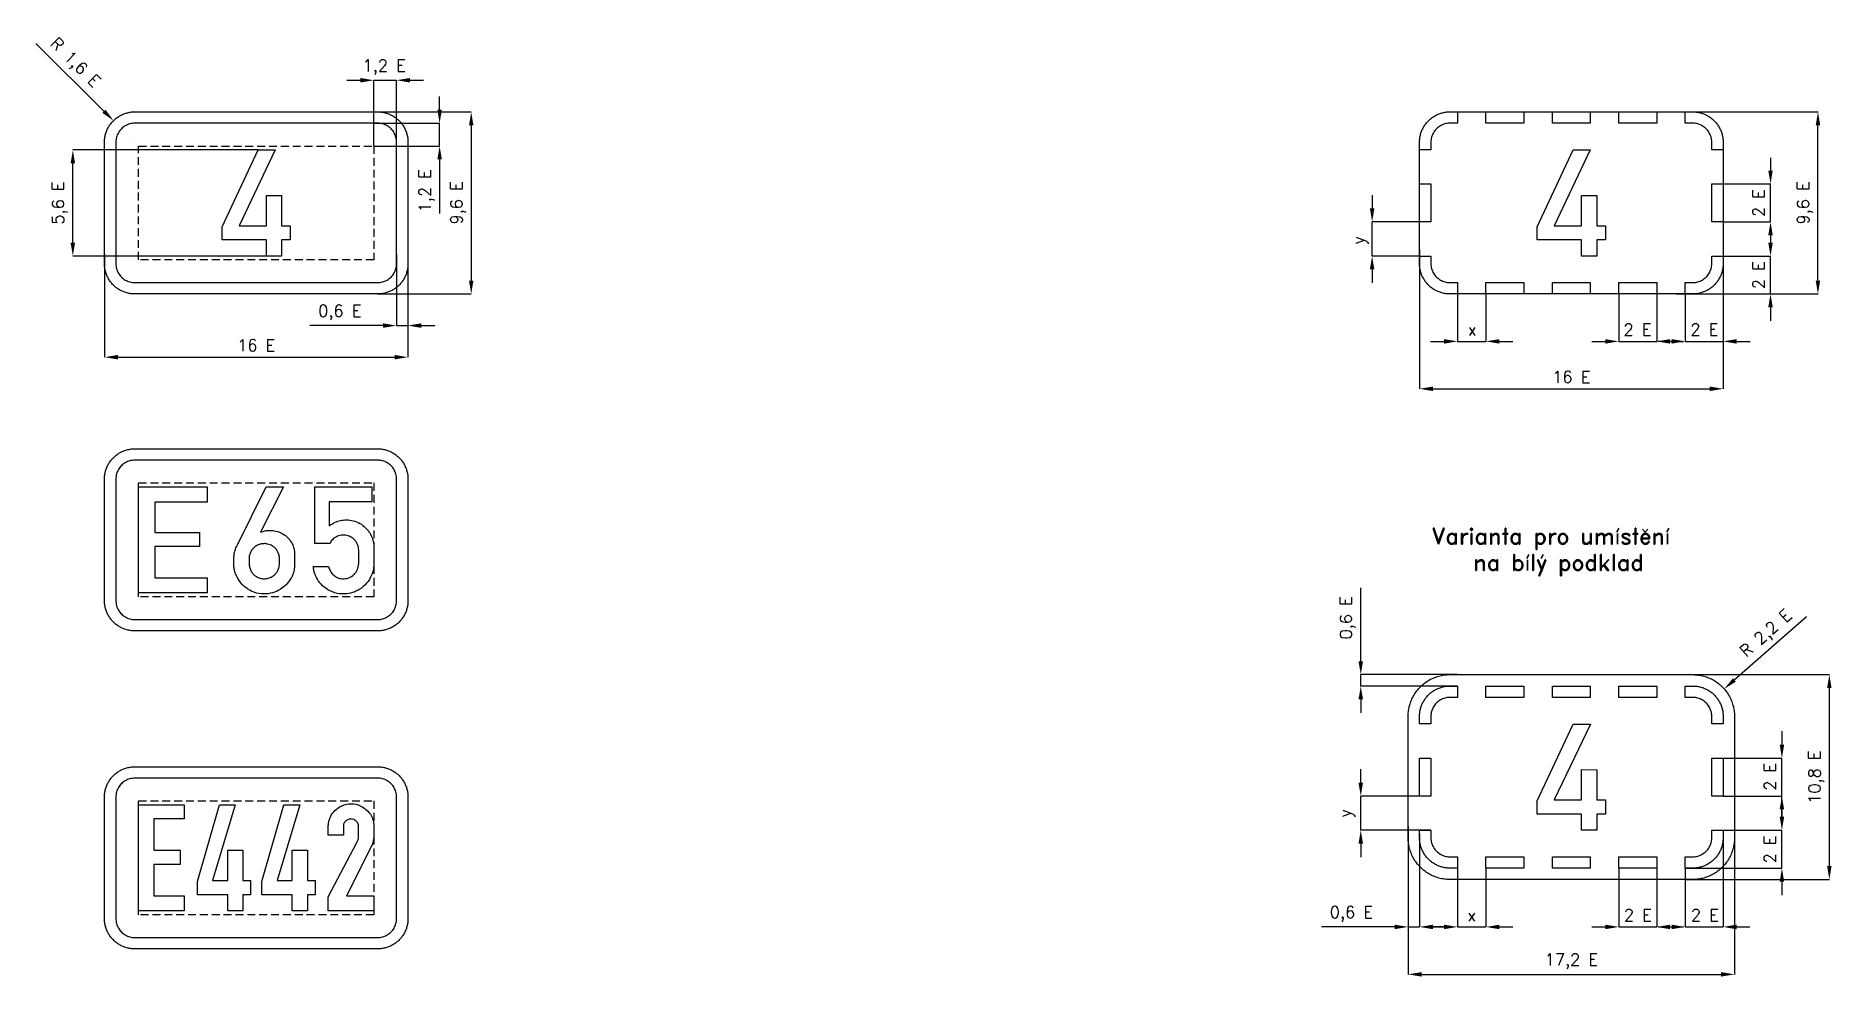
# Model space of a CAD drawing. Header units: millimetres. Extents: x -327 to 5360, y 978 to 3961.
import ezdxf

# ---------------------------------------------------------------- set-up
doc = ezdxf.new("R2010")
doc.units = ezdxf.units.MM
doc.header["$LTSCALE"] = 5
doc.linetypes.add('ČÁRKOVANÁX2', pattern=[1.5, 1, -0.5])
for name, color, linetype in [('Kóty', 2, 'Continuous'), ('Rozpiska', 7, 'Continuous'), ('Značka', 7, 'Continuous')]:
    doc.layers.add(name, color=color, linetype=linetype)
doc.styles.get("Standard").update_dxf_attribs({"font": 'romand.shx', "height": 37.5})
doc.dimstyles.get("Standard").update_dxf_attribs({"dimtxt": 37.5, "dimasz": 42.5, "dimexe": 0.18, "dimexo": 0.0625, "dimgap": 18.75, "dimtad": 1, "dimdec": 0, "dimzin": 0, "dimdsep": 46, "dimtxsty": 'Standard', "dimcen": 0.09, "dimadec": 0, "dimazin": 0, "dimtfac": 1, "dimtdec": 0, "dimtofl": 0, "dimtmove": 0, "dimatfit": 3, "dimfxl": 1, "dimtolj": 1, "dimtzin": 0, "dimarcsym": 0})

msp = doc.modelspace()

# ---------------------------------------------------------------- texts
at = {"layer": 'Kóty', "char_height": 37.5, "attachment_point": 5}
for s, insert in [('\\A1;1,2 E', (774.7, 3862)), ('\\A1;x', (4215.5, 3032.4)), ('\\A1;2 E', (4738.3, 3032.4)), ('\\A1;2 E', (4949.9, 3032.4)), ('\\A1;2 E', (4739.6, 1180.3)), ('\\A1;2 E', (4951.6, 1180.3))]:
    msp.add_mtext(s, dxfattribs=dict(at, insert=insert))
at = {"layer": 'Kóty', "char_height": 37.5, "attachment_point": 5, "rotation": 90}
for s, insert in [('\\A1;1,2 E', (908.9, 3471.6)), ('\\A1;2 E', (5121.7, 3432.5)), ('\\A1;y', (3861.7, 3315.1)), ('\\A1;2 E', (5121.7, 3204.1)), ('\\A1;2 E', (5157.7, 1617.9)), ('\\A1;2 E', (5157.7, 1387.9))]:
    msp.add_mtext(s, dxfattribs=dict(at, insert=insert))
at = {"layer": 'Rozpiska', "color": 7, "insert": (3696.4, 2403.7), "char_height": 50, "attachment_point": 1}
msp.add_mtext_dynamic_manual_height_columns('\\pi391.67868;Varianta pro umístění\\P\\pi522.63106;na bílý podklad', width=1669.072, gutter_width=100, heights=[0], dxfattribs=at)

# ---------------------------------------------------------------- blocks, each defined once
blk = doc.blocks.new('*D1')
at = {"layer": 'Defpoints', "color": 0, "transparency": 16777216}
for p in [(813.9, 3270.4), (849.9, 3270.4), (813.9, 3044.9)]:
    blk.add_point(p, dxfattribs=at)
at = {"layer": 'Kóty', "color": 0, "lineweight": -2, "transparency": 16777216}
for p, q in [((813.9, 3270.4), (813.9, 3044.7)), ((849.9, 3270.4), (849.9, 3044.7)), ((771.4, 3044.9), (539.7, 3044.9)), ((892.4, 3044.9), (934.9, 3044.9))]:
    blk.add_line(p, q, dxfattribs=at)
at = {"layer": 'Kóty', "color": 0, "transparency": 16777216}
for points in [[(771.4, 3052), (771.4, 3037.8), (813.9, 3044.9)], [(892.4, 3052), (892.4, 3037.8), (849.9, 3044.9)]]:
    blk.add_solid(points, dxfattribs=at)
at = {"layer": 'Kóty', "color": 0, "transparency": 16777216, "insert": (634.3, 3086), "char_height": 37.5, "attachment_point": 5}
blk.add_mtext('\\A1;0,6 E', dxfattribs=at)
blk = doc.blocks.new('*D2')
at = {"layer": 'Defpoints', "color": 0, "transparency": 16777216}
for p in [(742, 3720.9), (753.9, 3144.9), (1049.9, 3144.9)]:
    blk.add_point(p, dxfattribs=at)
at = {"layer": 'Kóty', "color": 0, "lineweight": -2, "transparency": 16777216}
for p, q in [((742.1, 3720.9), (1050.1, 3720.9)), ((1049.9, 3678.4), (1049.9, 3187.4)), ((754, 3144.9), (1050.1, 3144.9))]:
    blk.add_line(p, q, dxfattribs=at)
at = {"layer": 'Kóty', "color": 0, "transparency": 16777216}
for points in [[(1042.9, 3678.4), (1057, 3678.4), (1049.9, 3720.9)], [(1042.9, 3187.4), (1057, 3187.4), (1049.9, 3144.9)]]:
    blk.add_solid(points, dxfattribs=at)
at = {"layer": 'Kóty', "color": 0, "transparency": 16777216, "insert": (1008.9, 3432.9), "char_height": 37.5, "attachment_point": 5, "rotation": 90}
blk.add_mtext('\\A1;9,6 E', dxfattribs=at)
blk = doc.blocks.new('*D3')
at = {"layer": 'Defpoints', "color": 0, "transparency": 16777216}
for p in [(-110.1, 3270.4), (849.9, 3270.4), (849.9, 2944.9)]:
    blk.add_point(p, dxfattribs=at)
at = {"layer": 'Kóty', "color": 0, "lineweight": -2, "transparency": 16777216}
for p, q in [((-110.1, 3270.4), (-110.1, 2944.7)), ((849.9, 3270.3), (849.9, 2944.7)), ((-67.6, 2944.9), (807.4, 2944.9))]:
    blk.add_line(p, q, dxfattribs=at)
at = {"layer": 'Kóty', "color": 0, "transparency": 16777216}
for points in [[(-67.6, 2952), (-67.6, 2937.8), (-110.1, 2944.9)], [(807.4, 2952), (807.4, 2937.8), (849.9, 2944.9)]]:
    blk.add_solid(points, dxfattribs=at)
at = {"layer": 'Kóty', "color": 0, "transparency": 16777216, "insert": (369.9, 2982.4), "char_height": 37.5, "attachment_point": 5}
blk.add_mtext('\\A1;16 E', dxfattribs=at)
blk = doc.blocks.new('*D4')
at = {"layer": 'Defpoints', "color": 0, "transparency": 16777216}
for p in [(-210.1, 3600.4), (376, 3600.4), (402.5, 3264.9)]:
    blk.add_point(p, dxfattribs=at)
at = {"layer": 'Kóty', "color": 0, "lineweight": -2, "transparency": 16777216}
for p, q in [((375.9, 3600.4), (-210.2, 3600.4)), ((-210.1, 3307.4), (-210.1, 3557.9)), ((402.4, 3264.9), (-210.2, 3264.9))]:
    blk.add_line(p, q, dxfattribs=at)
at = {"layer": 'Kóty', "color": 0, "transparency": 16777216}
for points in [[(-217.1, 3557.9), (-203, 3557.9), (-210.1, 3600.4)], [(-217.1, 3307.4), (-203, 3307.4), (-210.1, 3264.9)]]:
    blk.add_solid(points, dxfattribs=at)
at = {"layer": 'Kóty', "color": 0, "transparency": 16777216, "insert": (-251.1, 3432.7), "char_height": 37.5, "attachment_point": 5, "rotation": 90}
blk.add_mtext('\\A1;5,6 E', dxfattribs=at)
blk = doc.blocks.new('*D5')
at = {"layer": 'Defpoints', "color": 0, "transparency": 16777216}
for p in [(-81.6, 3693.1), (-17.1, 3628.9)]:
    blk.add_point(p, dxfattribs=at)
at = {"layer": 'Kóty', "color": 0, "lineweight": -2, "transparency": 16777216}
for p, q in [((-326.7, 3936.9), (-111.8, 3723.1)), ((-17.2, 3628.9), (-17.1, 3628.9)), ((-17.1, 3628.8), (-17.1, 3629))]:
    blk.add_line(p, q, dxfattribs=at)
at = {"layer": 'Kóty', "color": 0, "transparency": 16777216}
blk.add_solid([(-106.8, 3728.1), (-116.8, 3718), (-81.6, 3693.1)], dxfattribs=at)
at = {"layer": 'Kóty', "color": 0, "transparency": 16777216, "insert": (-205.3, 3874.1), "char_height": 37.5, "attachment_point": 5, "rotation": 315.1372}
blk.add_mtext('\\A1;R 1,6 E', dxfattribs=at)
blk = doc.blocks.new('*D7')
at = {"layer": 'Defpoints', "color": 0, "transparency": 16777216}
for p in [(4013.2, 1462.1), (5045.2, 1462.1), (5045.2, 992.8)]:
    blk.add_point(p, dxfattribs=at)
at = {"layer": 'Kóty', "color": 0, "lineweight": -2, "transparency": 16777216}
for p, q in [((4013.2, 1462), (4013.2, 992.6)), ((5045.2, 1462), (5045.2, 992.6)), ((4055.7, 992.8), (5002.7, 992.8))]:
    blk.add_line(p, q, dxfattribs=at)
at = {"layer": 'Kóty', "color": 0, "transparency": 16777216}
for points in [[(4055.7, 999.9), (4055.7, 985.7), (4013.2, 992.8)], [(5002.7, 999.9), (5002.7, 985.7), (5045.2, 992.8)]]:
    blk.add_solid(points, dxfattribs=at)
at = {"layer": 'Kóty', "color": 0, "transparency": 16777216, "insert": (4529.2, 1033.9), "char_height": 37.5, "attachment_point": 5}
blk.add_mtext('\\A1;17,2 E', dxfattribs=at)
blk = doc.blocks.new('*D8')
at = {"layer": 'Defpoints', "color": 0, "transparency": 16777216}
for p in [(4889.2, 1940.8), (5345.2, 1940.8), (4889.2, 1292.8)]:
    blk.add_point(p, dxfattribs=at)
at = {"layer": 'Kóty', "color": 0, "lineweight": -2, "transparency": 16777216}
for p, q in [((4889.3, 1940.8), (5345.4, 1940.8)), ((5345.2, 1335.3), (5345.2, 1898.3)), ((4889.3, 1292.8), (5345.4, 1292.8))]:
    blk.add_line(p, q, dxfattribs=at)
at = {"layer": 'Kóty', "color": 0, "transparency": 16777216}
for points in [[(5338.1, 1898.3), (5352.3, 1898.3), (5345.2, 1940.8)], [(5338.1, 1335.3), (5352.3, 1335.3), (5345.2, 1292.8)]]:
    blk.add_solid(points, dxfattribs=at)
at = {"layer": 'Kóty', "color": 0, "transparency": 16777216, "insert": (5304.1, 1616.8), "char_height": 37.5, "attachment_point": 5, "rotation": 90}
blk.add_mtext('\\A1;10,8 E', dxfattribs=at)
blk = doc.blocks.new('*D9')
at = {"layer": 'Defpoints', "color": 0, "transparency": 16777216}
for p in [(4169.2, 1328.8), (4259.2, 1328.8), (4259.2, 1142.8)]:
    blk.add_point(p, dxfattribs=at)
at = {"layer": 'Kóty', "color": 0, "lineweight": -2, "transparency": 16777216}
for p, q in [((4169.2, 1328.8), (4169.2, 1142.6)), ((4259.2, 1328.8), (4259.2, 1142.6)), ((4126.7, 1142.8), (4084.2, 1142.8)), ((4301.7, 1142.8), (4344.2, 1142.8))]:
    blk.add_line(p, q, dxfattribs=at)
at = {"layer": 'Kóty', "color": 0, "transparency": 16777216}
for points in [[(4126.7, 1149.9), (4126.7, 1135.7), (4169.2, 1142.8)], [(4301.7, 1149.9), (4301.7, 1135.7), (4259.2, 1142.8)]]:
    blk.add_solid(points, dxfattribs=at)
at = {"layer": 'Kóty', "color": 0, "transparency": 16777216, "insert": (4214.2, 1180.3), "char_height": 37.5, "attachment_point": 5}
blk.add_mtext('\\A1;x', dxfattribs=at)
blk = doc.blocks.new('*D10')
at = {"layer": 'Defpoints', "color": 0, "transparency": 16777216}
for p in [(4013.2, 1436.8), (4049.2, 1436.8), (4013.2, 1142.8)]:
    blk.add_point(p, dxfattribs=at)
at = {"layer": 'Kóty', "color": 0, "lineweight": -2, "transparency": 16777216}
for p, q in [((4013.2, 1436.8), (4013.2, 1142.6)), ((4049.2, 1436.8), (4049.2, 1142.6)), ((3970.7, 1142.8), (3738.9, 1142.8)), ((4091.7, 1142.8), (4134.2, 1142.8))]:
    blk.add_line(p, q, dxfattribs=at)
at = {"layer": 'Kóty', "color": 0, "transparency": 16777216}
for points in [[(3970.7, 1149.9), (3970.7, 1135.7), (4013.2, 1142.8)], [(4091.7, 1149.9), (4091.7, 1135.7), (4049.2, 1142.8)]]:
    blk.add_solid(points, dxfattribs=at)
at = {"layer": 'Kóty', "color": 0, "transparency": 16777216, "insert": (3833.6, 1183.9), "char_height": 37.5, "attachment_point": 5}
blk.add_mtext('\\A1;0,6 E', dxfattribs=at)
blk = doc.blocks.new('*D11')
at = {"layer": 'Defpoints', "color": 0, "transparency": 16777216}
for p in [(3863.2, 1940.8), (4169.2, 1940.8), (4169.2, 1904.8)]:
    blk.add_point(p, dxfattribs=at)
at = {"layer": 'Kóty', "color": 0, "lineweight": -2, "transparency": 16777216}
for p, q in [((3863.2, 1983.3), (3863.2, 2215.1)), ((4169.1, 1940.8), (3863, 1940.8)), ((4169.1, 1904.8), (3863, 1904.8)), ((3863.2, 1862.3), (3863.2, 1819.8))]:
    blk.add_line(p, q, dxfattribs=at)
at = {"layer": 'Kóty', "color": 0, "transparency": 16777216}
for points in [[(3856.1, 1983.3), (3870.3, 1983.3), (3863.2, 1940.8)], [(3856.1, 1862.3), (3870.3, 1862.3), (3863.2, 1904.8)]]:
    blk.add_solid(points, dxfattribs=at)
at = {"layer": 'Kóty', "color": 0, "transparency": 16777216, "insert": (3822.1, 2120.5), "char_height": 37.5, "attachment_point": 5, "rotation": 90}
blk.add_mtext('\\A1;0,6 E', dxfattribs=at)
blk = doc.blocks.new('*D12')
at = {"layer": 'Defpoints', "color": 0, "transparency": 16777216}
for p in [(3863.2, 1556.8), (4085.2, 1556.8), (4085.2, 1448.8)]:
    blk.add_point(p, dxfattribs=at)
at = {"layer": 'Kóty', "color": 0, "lineweight": -2, "transparency": 16777216}
for p, q in [((3863.2, 1599.3), (3863.2, 1641.8)), ((4085.1, 1556.8), (3863, 1556.8)), ((4085.1, 1448.8), (3863, 1448.8)), ((3863.2, 1406.3), (3863.2, 1363.8))]:
    blk.add_line(p, q, dxfattribs=at)
at = {"layer": 'Kóty', "color": 0, "transparency": 16777216}
for points in [[(3856.1, 1599.3), (3870.3, 1599.3), (3863.2, 1556.8)], [(3856.1, 1406.3), (3870.3, 1406.3), (3863.2, 1448.8)]]:
    blk.add_solid(points, dxfattribs=at)
at = {"layer": 'Kóty', "color": 0, "transparency": 16777216, "insert": (3819.5, 1502.8), "char_height": 37.5, "attachment_point": 5, "rotation": 90}
blk.add_mtext('\\A1;y', dxfattribs=at)
blk = doc.blocks.new('*D13')
at = {"layer": 'Defpoints', "color": 0, "transparency": 16777216}
for p in [(5012.7, 1895.6), (4918.7, 1813.1)]:
    blk.add_point(p, dxfattribs=at)
at = {"layer": 'Kóty', "color": 0, "lineweight": -2, "transparency": 16777216}
for p, q in [((5272.5, 2123.8), (5044.6, 1923.7)), ((4918.6, 1813.1), (4918.8, 1813.1)), ((4918.7, 1813), (4918.7, 1813.1))]:
    blk.add_line(p, q, dxfattribs=at)
at = {"layer": 'Kóty', "color": 0, "transparency": 16777216}
blk.add_solid([(5040, 1929), (5049.3, 1918.4), (5012.7, 1895.6)], dxfattribs=at)
at = {"layer": 'Kóty', "color": 0, "transparency": 16777216, "insert": (5147.4, 2068.6), "char_height": 37.5, "attachment_point": 5, "rotation": 41.2914}
blk.add_mtext('\\A1;R 2,2 E', dxfattribs=at)
blk = doc.blocks.new('*D14')
at = {"layer": 'Defpoints', "color": 0, "transparency": 16777216}
for p in [(4049.2, 3285.2), (5009.2, 3285.2), (5009.2, 2844.9)]:
    blk.add_point(p, dxfattribs=at)
at = {"layer": 'Kóty', "color": 0, "lineweight": -2, "transparency": 16777216}
for p, q in [((4049.2, 3285.1), (4049.2, 2844.7)), ((5009.2, 3285.1), (5009.2, 2844.7)), ((4091.7, 2844.9), (4966.7, 2844.9))]:
    blk.add_line(p, q, dxfattribs=at)
at = {"layer": 'Kóty', "color": 0, "transparency": 16777216}
for points in [[(4091.7, 2852), (4091.7, 2837.8), (4049.2, 2844.9)], [(4966.7, 2852), (4966.7, 2837.8), (5009.2, 2844.9)]]:
    blk.add_solid(points, dxfattribs=at)
at = {"layer": 'Kóty', "color": 0, "transparency": 16777216, "insert": (4529.2, 2882.4), "char_height": 37.5, "attachment_point": 5}
blk.add_mtext('\\A1;16 E', dxfattribs=at)
blk = doc.blocks.new('*D15')
at = {"layer": 'Defpoints', "color": 0, "transparency": 16777216}
for p in [(4859.3, 3720.9), (5309.2, 3720.9), (4859.3, 3144.9)]:
    blk.add_point(p, dxfattribs=at)
at = {"layer": 'Kóty', "color": 0, "lineweight": -2, "transparency": 16777216}
for p, q in [((4859.4, 3720.9), (5309.4, 3720.9)), ((5309.2, 3187.4), (5309.2, 3678.4)), ((4859.4, 3144.9), (5309.4, 3144.9))]:
    blk.add_line(p, q, dxfattribs=at)
at = {"layer": 'Kóty', "color": 0, "transparency": 16777216}
for points in [[(5302.1, 3678.4), (5316.3, 3678.4), (5309.2, 3720.9)], [(5302.1, 3187.4), (5316.3, 3187.4), (5309.2, 3144.9)]]:
    blk.add_solid(points, dxfattribs=at)
at = {"layer": 'Kóty', "color": 0, "transparency": 16777216, "insert": (5268.1, 3432.9), "char_height": 37.5, "attachment_point": 5, "rotation": 90}
blk.add_mtext('\\A1;9,6 E', dxfattribs=at)

# ---------------------------------------------------------------- dimensions: what is measured, and where the dimension line sits
at = {"layer": 'Kóty'}
for center, mpoint, text, picture, middle in [((-17.1, 3628.9), (-81.6, 3693.1), 'R 1,6 E', '*D5', (-205.3, 3874.1)), ((4918.7, 1813.1), (5012.7, 1895.6), 'R 2,2 E', '*D13', (5147.4, 2068.6))]:
    dim = msp.add_radius_dim(center=center, mpoint=mpoint, text=text, dimstyle='Standard', dxfattribs=at)
    dim.commit()
    dim.dimension.update_dxf_attribs({"geometry": picture, "text_midpoint": middle})
for base, p1, p2, text, picture, middle in [((1049.9, 3144.9), (742, 3720.9), (753.9, 3144.9), '9,6 E', '*D2', (1008.9, 3432.9)), ((5309.2, 3720.9), (4859.3, 3144.9), (4859.3, 3720.9), '9,6 E', '*D15', (5268.1, 3432.9)), ((-210.1, 3600.4), (402.5, 3264.9), (376, 3600.4), '5,6 E', '*D4', (-251.1, 3432.7)), ((3863.2, 1940.8), (4169.2, 1904.8), (4169.2, 1940.8), '0,6 E', '*D11', (3822.1, 2120.5)), ((5345.2, 1940.8), (4889.2, 1292.8), (4889.2, 1940.8), '10,8 E', '*D8', (5304.1, 1616.8)), ((3863.2, 1556.8), (4085.2, 1448.8), (4085.2, 1556.8), 'y', '*D12', (3819.5, 1502.8))]:
    dim = msp.add_linear_dim(base=base, p1=p1, p2=p2, angle=90, text=text, dimstyle='Standard', dxfattribs=at)
    dim.commit()
    dim.dimension.update_dxf_attribs({"geometry": picture, "text_midpoint": middle})
for base, p1, p2, text, picture, middle in [((849.9, 2944.9), (-110.1, 3270.4), (849.9, 3270.4), '16 E', '*D3', (369.9, 2982.4)), ((813.9, 3044.9), (849.9, 3270.4), (813.9, 3270.4), '0,6 E', '*D1', (634.3, 3086)), ((5009.2, 2844.9), (4049.2, 3285.2), (5009.2, 3285.2), '16 E', '*D14', (4529.2, 2882.4)), ((4013.2, 1142.8), (4049.2, 1436.8), (4013.2, 1436.8), '0,6 E', '*D10', (3833.6, 1183.9)), ((5045.2, 992.8), (4013.2, 1462.1), (5045.2, 1462.1), '17,2 E', '*D7', (4529.2, 1033.9)), ((4259.2, 1142.8), (4169.2, 1328.8), (4259.2, 1328.8), 'x', '*D9', (4214.2, 1180.3))]:
    dim = msp.add_linear_dim(base=base, p1=p1, p2=p2, text=text, dimstyle='Standard', dxfattribs=at)
    dim.commit()
    dim.dimension.update_dxf_attribs({"geometry": picture, "text_midpoint": middle})

# ---------------------------------------------------------------- linework, layer by layer
at = {"layer": 'Kóty'}
for p, q in [((657, 3820.9), (699.5, 3820.9)), ((742, 3612.9), (742, 3821.1)), ((813.9, 3612.9), (813.9, 3821.1)), ((856.4, 3820.9), (898.9, 3820.9)), ((949.9, 3727.4), (949.9, 3769.9)), ((742, 3684.9), (950.1, 3684.9)), ((742, 3612.9), (950.1, 3612.9)), ((949.9, 3570.4), (949.9, 3399.3)), ((5159.2, 3575.9), (5159.2, 3533.4)), ((5009.3, 3492.9), (5159.4, 3492.9)), ((3899.2, 3457.9), (3899.2, 3415.4)), ((4049.1, 3372.9), (3899, 3372.9)), ((5009.3, 3372.9), (5159.4, 3372.9)), ((5159.2, 3349.8), (5159.2, 3307.3)), ((5159.2, 3330.4), (5159.2, 3287.9)), ((4049.1, 3264.9), (3899, 3264.9)), ((5009.3, 3264.8), (5009.3, 2994.7)), ((5009.4, 3264.8), (5159.4, 3264.8)), ((3899.2, 3222.4), (3899.2, 3179.9)), ((4169.2, 3144.8), (4169.2, 2994.7)), ((4259.2, 3144.8), (4259.2, 2994.7)), ((4679.2, 3144.8), (4679.2, 2994.7)), ((4799.2, 3144.8), (4799.2, 2994.7)), ((4889.2, 3144.8), (4889.2, 2994.7)), ((4889.3, 3144.8), (5159.4, 3144.8)), ((5159.2, 3102.3), (5159.2, 3059.8)), ((4084.2, 2994.9), (4126.7, 2994.9)), ((4301.7, 2994.9), (4344.2, 2994.9)), ((4594.2, 2994.9), (4636.7, 2994.9)), ((4846.7, 2994.9), (4804.2, 2994.9)), ((4841.7, 2994.9), (4884.2, 2994.9)), ((5051.8, 2994.9), (5094.3, 2994.9)), ((5195.2, 1761.8), (5195.2, 1719.3)), ((5009.3, 1676.8), (5195.4, 1676.8)), ((5195.2, 1491.3), (5195.2, 1676.8)), ((5009.3, 1556.8), (5195.4, 1556.8)), ((5195.2, 1514.3), (5195.2, 1471.8)), ((5009.2, 1448.8), (5009.2, 1142.6)), ((5009.3, 1448.8), (5195.4, 1448.8)), ((4679.2, 1328.8), (4679.2, 1142.6)), ((4799.2, 1328.8), (4799.2, 1142.6)), ((4889.2, 1328.8), (4889.2, 1142.6)), ((4889.3, 1328.8), (5195.4, 1328.8)), ((5195.2, 1286.3), (5195.2, 1243.8)), ((4594.2, 1142.8), (4636.7, 1142.8)), ((4804.2, 1142.8), (4846.7, 1142.8)), ((4841.7, 1142.8), (4884.2, 1142.8)), ((5051.7, 1142.8), (5094.2, 1142.8))]:
    msp.add_line(p, q, dxfattribs=at)
for points in [[(742, 3820.9), (813.9, 3820.9)], [(949.9, 3612.9), (949.9, 3684.9)], [(5159.2, 3372.9), (5159.2, 3492.9)], [(3899.2, 3264.9), (3899.2, 3372.9)], [(5159.2, 3144.8), (5159.2, 3264.8)], [(813.9, 3044.9), (849.9, 3044.9)], [(4169.2, 2994.9), (4259.2, 2994.9)], [(4679.2, 2994.9), (4799.2, 2994.9)], [(4889.2, 2994.9), (5009.3, 2994.9)], [(3863.2, 1904.8), (3863.2, 1940.8)], [(3863.2, 1448.8), (3863.2, 1556.8)], [(5195.2, 1328.8), (5195.2, 1448.8)], [(4013.2, 1142.8), (4049.2, 1142.8)], [(4169.2, 1142.8), (4259.2, 1142.8)], [(4679.2, 1142.8), (4799.2, 1142.8)], [(4889.2, 1142.8), (5009.2, 1142.8)]]:
    msp.add_lwpolyline(points, dxfattribs=at)
for points in [[(699.5, 3828), (699.5, 3813.8), (742, 3820.9)], [(856.4, 3828), (856.4, 3813.8), (813.9, 3820.9)], [(942.9, 3727.4), (957, 3727.4), (949.9, 3684.9)], [(942.9, 3570.4), (957, 3570.4), (949.9, 3612.9)], [(5152.1, 3535.4), (5166.3, 3535.4), (5159.2, 3492.9)], [(3892.1, 3415.4), (3906.3, 3415.4), (3899.2, 3372.9)], [(5152.1, 3330.4), (5166.3, 3330.4), (5159.2, 3372.9)], [(5152.1, 3307.3), (5166.3, 3307.3), (5159.2, 3264.8)], [(3892.1, 3222.4), (3906.3, 3222.4), (3899.2, 3264.9)], [(5152.1, 3102.3), (5166.3, 3102.3), (5159.2, 3144.8)], [(4126.7, 3002), (4126.7, 2987.8), (4169.2, 2994.9)], [(4301.7, 3002), (4301.7, 2987.8), (4259.2, 2994.9)], [(4636.7, 3002), (4636.7, 2987.8), (4679.2, 2994.9)], [(4841.7, 3002), (4841.7, 2987.8), (4799.2, 2994.9)], [(4846.7, 3002), (4846.7, 2987.8), (4889.2, 2994.9)], [(5051.8, 3002), (5051.8, 2987.8), (5009.3, 2994.9)], [(5188.1, 1719.3), (5202.3, 1719.3), (5195.2, 1676.8)], [(5188.1, 1514.3), (5202.3, 1514.3), (5195.2, 1556.8)], [(5188.1, 1491.3), (5202.3, 1491.3), (5195.2, 1448.8)], [(5188.1, 1286.3), (5202.3, 1286.3), (5195.2, 1328.8)], [(4636.7, 1149.9), (4636.7, 1135.7), (4679.2, 1142.8)], [(4841.7, 1149.9), (4841.7, 1135.7), (4799.2, 1142.8)], [(4846.7, 1149.9), (4846.7, 1135.7), (4889.2, 1142.8)], [(5051.7, 1149.9), (5051.7, 1135.7), (5009.2, 1142.8)]]:
    msp.add_solid(points, dxfattribs=at)
at = {"layer": 'Značka', "color": 5}
for points in [[(-14.1, 3144.9), (-14.4, 3144.9), (-14.8, 3144.9, -0.032173), (-27.2, 3145.8, -0.035446), (-39.4, 3148.3, -0.036269), (-51.2, 3152.3, -0.034431), (-62.3, 3157.9, -0.033728), (-72.6, 3164.8, -0.034092), (-81.9, 3173, -0.034209), (-90.2, 3182.3, -0.034228), (-97.1, 3192.7, -0.034041), (-102.6, 3203.8, -0.033417), (-106.7, 3215.6, -0.034125), (-109.2, 3227.7, -0.036744), (-110.1, 3240.1), (-110.1, 3240.5), (-110.1, 3240.9), (-110.1, 3624.9), (-110.1, 3625.3), (-110.1, 3625.6, -0.032179), (-109.2, 3638, -0.035444), (-106.7, 3650.2, -0.036267), (-102.7, 3662, -0.034422), (-97.1, 3673.1, -0.03372), (-90.2, 3683.4, -0.034079), (-81.9, 3692.8, -0.034215), (-72.6, 3701, -0.034236), (-62.3, 3707.9, -0.034046), (-51.2, 3713.5, -0.033402), (-39.4, 3717.5, -0.034121), (-27.2, 3720.1, -0.036743), (-14.8, 3720.9), (-14.4, 3720.9), (-14.1, 3720.9), (753.9, 3720.9), (754.3, 3720.9), (754.7, 3720.9, -0.032174), (767.1, 3720, -0.035446), (779.3, 3717.5, -0.03627), (791.1, 3713.5, -0.034433), (802.2, 3707.9, -0.033732), (812.5, 3701, -0.034093), (821.8, 3692.8, -0.034211), (830.1, 3683.5, -0.03423), (837, 3673.1, -0.034042), (842.5, 3662, -0.03342), (846.5, 3650.2, -0.034129), (849.1, 3638, -0.036747), (849.9, 3625.6), (849.9, 3625.3), (849.9, 3624.9), (849.9, 3240.9), (849.9, 3240.5), (849.9, 3240.1, -0.032182), (849.1, 3227.7, -0.035442), (846.5, 3215.6, -0.036269), (842.6, 3203.8, -0.034419), (837, 3192.7, -0.033722), (830.1, 3182.3, -0.034076), (821.8, 3173, -0.034211), (812.5, 3164.8, -0.034237), (802.2, 3157.9, -0.034047), (791, 3152.3, -0.033401), (779.3, 3148.3, -0.034122), (767.1, 3145.7, -0.036743), (754.7, 3144.9), (754.3, 3144.9), (753.9, 3144.9), (-14.1, 3144.9)], [(-14.1, 3144.9), (-14.4, 3144.9), (-14.8, 3144.9, -0.032173), (-27.2, 3145.8, -0.035446), (-39.4, 3148.3, -0.036269), (-51.2, 3152.3, -0.034431), (-62.3, 3157.9, -0.033728), (-72.6, 3164.8, -0.034092), (-81.9, 3173, -0.034209), (-90.2, 3182.3, -0.034228), (-97.1, 3192.7, -0.034041), (-102.6, 3203.8, -0.033417), (-106.7, 3215.6, -0.034125), (-109.2, 3227.7, -0.036744), (-110.1, 3240.1), (-110.1, 3240.5), (-110.1, 3240.9), (-110.1, 3624.9), (-110.1, 3625.3), (-110.1, 3625.6, -0.032179), (-109.2, 3638, -0.035444), (-106.7, 3650.2, -0.036267), (-102.7, 3662, -0.034422), (-97.1, 3673.1, -0.03372), (-90.2, 3683.4, -0.034079), (-81.9, 3692.8, -0.034215), (-72.6, 3701, -0.034236), (-62.3, 3707.9, -0.034046), (-51.2, 3713.5, -0.033402), (-39.4, 3717.5, -0.034121), (-27.2, 3720.1, -0.036743), (-14.8, 3720.9), (-14.4, 3720.9), (-14.1, 3720.9), (753.9, 3720.9), (754.3, 3720.9), (754.7, 3720.9, -0.032174), (767.1, 3720, -0.035446), (779.3, 3717.5, -0.03627), (791.1, 3713.5, -0.034433), (802.2, 3707.9, -0.033732), (812.5, 3701, -0.034093), (821.8, 3692.8, -0.034211), (830.1, 3683.5, -0.03423), (837, 3673.1, -0.034042), (842.5, 3662, -0.03342), (846.5, 3650.2, -0.034129), (849.1, 3638, -0.036747), (849.9, 3625.6), (849.9, 3625.3), (849.9, 3624.9), (849.9, 3240.9), (849.9, 3240.5), (849.9, 3240.1, -0.032182), (849.1, 3227.7, -0.035442), (846.5, 3215.6, -0.036269), (842.6, 3203.8, -0.034419), (837, 3192.7, -0.033722), (830.1, 3182.3, -0.034076), (821.8, 3173, -0.034211), (812.5, 3164.8, -0.034237), (802.2, 3157.9, -0.034047), (791, 3152.3, -0.033401), (779.3, 3148.3, -0.034122), (767.1, 3145.7, -0.036743), (754.7, 3144.9), (754.3, 3144.9), (753.9, 3144.9), (-14.1, 3144.9)], [(4145.2, 3144.9), (4144.8, 3144.9), (4144.5, 3144.9, -0.03218), (4132.1, 3145.8, -0.035443), (4119.9, 3148.3, -0.036267), (4108.1, 3152.3, -0.03442), (4097, 3157.9, -0.033722), (4086.6, 3164.8, -0.034084), (4077.3, 3173, -0.034209), (4069.1, 3182.3, -0.03423), (4062.2, 3192.7, -0.034044), (4056.6, 3203.8, -0.033412), (4052.6, 3215.6, -0.034127), (4050, 3227.7, -0.036745), (4049.2, 3240.1), (4049.2, 3240.5), (4049.2, 3240.9), (4049.2, 3624.9), (4049.2, 3625.3), (4049.2, 3625.6, -0.03218), (4050.1, 3638, -0.035444), (4052.6, 3650.2, -0.036266), (4056.6, 3662, -0.034423), (4062.2, 3673.1, -0.033726), (4069.1, 3683.5, -0.034085), (4077.3, 3692.8, -0.034211), (4086.6, 3701, -0.034232), (4097, 3707.9, -0.034046), (4108.1, 3713.5, -0.033415), (4119.9, 3717.5, -0.034131), (4132.1, 3720.1, -0.036748), (4144.5, 3720.9), (4144.8, 3720.9), (4145.2, 3720.9), (4913.2, 3720.9), (4913.6, 3720.9), (4914, 3720.9, -0.032183), (4926.4, 3720, -0.035441), (4938.5, 3717.5, -0.03627), (4950.3, 3713.5, -0.03442), (4961.4, 3707.9, -0.033728), (4971.8, 3701, -0.034082), (4981.1, 3692.8, -0.034208), (4989.3, 3683.5, -0.034233), (4996.2, 3673.1, -0.034047), (5001.8, 3662, -0.033414), (5005.8, 3650.2, -0.034131), (5008.4, 3638, -0.036748), (5009.2, 3625.6), (5009.2, 3625.3), (5009.2, 3624.9), (5009.2, 3240.9), (5009.2, 3240.5), (5009.2, 3240.1, -0.032183), (5008.3, 3227.7, -0.035441), (5005.8, 3215.6, -0.036269), (5001.8, 3203.8, -0.034418), (4996.2, 3192.7, -0.033724), (4989.3, 3182.3, -0.034081), (4981.1, 3173, -0.034206), (4971.8, 3164.8, -0.03423), (4961.4, 3157.9, -0.034045), (4950.3, 3152.3, -0.033412), (4938.5, 3148.3, -0.034128), (4926.4, 3145.7, -0.036745), (4914, 3144.9), (4913.6, 3144.9), (4913.2, 3144.9), (4145.2, 3144.9)], [(4049.2, 3600.9), (4049.2, 3624.9), (4049.2, 3625.3), (4049.2, 3625.6, -0.03218), (4050.1, 3638, -0.035444), (4052.6, 3650.2, -0.036266), (4056.6, 3662, -0.034423), (4062.2, 3673.1, -0.033726), (4069.1, 3683.5, -0.034085), (4077.3, 3692.8, -0.034211), (4086.6, 3701, -0.034232), (4097, 3707.9, -0.034046), (4108.1, 3713.5, -0.033415), (4119.9, 3717.5, -0.034131), (4132.1, 3720.1, -0.036748), (4144.5, 3720.9), (4144.8, 3720.9), (4145.2, 3720.9), (4169.2, 3720.9), (4169.2, 3684.9), (4145.2, 3684.9), (4145, 3684.9), (4144.7, 3684.9, 0.032179), (4137, 3684.3, 0.03545), (4129.4, 3682.8, 0.036267), (4122, 3680.3, 0.034416), (4115.1, 3676.8, 0.033724), (4108.6, 3672.5, 0.034085), (4102.8, 3667.3, 0.034207), (4097.6, 3661.5, 0.034232), (4093.3, 3655, 0.034047), (4089.8, 3648.1, 0.033413), (4087.3, 3640.7, 0.034127), (4085.7, 3633.1, 0.036744), (4085.2, 3625.4), (4085.2, 3625.1), (4085.2, 3624.9), (4085.2, 3600.9), (4049.2, 3600.9)], [(4973.2, 3600.9), (4973.2, 3624.9), (4973.2, 3625.1), (4973.2, 3625.4, 0.032179), (4972.7, 3633.1, 0.03545), (4971.1, 3640.7, 0.036265), (4968.6, 3648.1, 0.034416), (4965.1, 3655, 0.033726), (4960.8, 3661.5, 0.034082), (4955.6, 3667.3, 0.034203), (4949.8, 3672.5, 0.034226), (4943.3, 3676.8, 0.034049), (4936.4, 3680.2, 0.033417), (4929, 3682.8, 0.034126), (4921.4, 3684.4, 0.036741), (4913.7, 3684.9), (4913.4, 3684.9), (4913.2, 3684.9), (4889.2, 3684.9), (4889.2, 3720.9), (4913.2, 3720.9), (4913.6, 3720.9), (4914, 3720.9, -0.032183), (4926.4, 3720, -0.035441), (4938.5, 3717.5, -0.03627), (4950.3, 3713.5, -0.03442), (4961.4, 3707.9, -0.033728), (4971.8, 3701, -0.034082), (4981.1, 3692.8, -0.034208), (4989.3, 3683.5, -0.034233), (4996.2, 3673.1, -0.034047), (5001.8, 3662, -0.033414), (5005.8, 3650.2, -0.034131), (5008.4, 3638, -0.036748), (5009.2, 3625.6), (5009.2, 3625.3), (5009.2, 3624.9), (5009.2, 3600.9), (4973.2, 3600.9)], [(-14.1, 3180.9), (753.9, 3180.9), (754.2, 3180.9), (754.4, 3180.9, 0.032179), (762.2, 3181.4, 0.035456), (769.8, 3183, 0.036267), (777.1, 3185.5, 0.034428), (784.1, 3189, 0.033733), (790.5, 3193.3, 0.034076), (796.4, 3198.5, 0.034198), (801.5, 3204.3, 0.034208), (805.8, 3210.7, 0.034041), (809.3, 3217.7, 0.033415), (811.8, 3225.1, 0.034126), (813.4, 3232.7, 0.03674), (813.9, 3240.4), (813.9, 3240.6), (813.9, 3240.9), (813.9, 3624.9), (813.9, 3625.1), (813.9, 3625.4, 0.03218), (813.4, 3633.1, 0.035452), (811.8, 3640.7, 0.036272), (809.3, 3648.1, 0.03441), (805.8, 3655, 0.033714), (801.5, 3661.5, 0.034082), (796.4, 3667.3, 0.034209), (790.5, 3672.5, 0.034232), (784.1, 3676.8, 0.034027), (777.1, 3680.2, 0.033418), (769.8, 3682.8, 0.034111), (762.2, 3684.4, 0.036749), (754.4, 3684.9), (754.2, 3684.9), (753.9, 3684.9), (-14.1, 3684.9), (-14.3, 3684.9), (-14.5, 3684.9, 0.032179), (-22.3, 3684.3, 0.035457), (-29.9, 3682.8, 0.036267), (-37.3, 3680.3, 0.034424), (-44.2, 3676.8, 0.033731), (-50.7, 3672.5, 0.034079), (-56.5, 3667.3, 0.034202), (-61.6, 3661.5, 0.034214), (-65.9, 3655, 0.034038), (-69.4, 3648.1, 0.033412), (-71.9, 3640.7, 0.034124), (-73.5, 3633.1, 0.036744), (-74.1, 3625.4), (-74.1, 3625.1), (-74.1, 3624.9), (-74.1, 3240.9), (-74.1, 3240.6), (-74.1, 3240.4, 0.03218), (-73.5, 3232.7, 0.035446), (-71.9, 3225.1, 0.036272), (-69.4, 3217.7, 0.034415), (-65.9, 3210.7, 0.03371), (-61.6, 3204.3, 0.034082), (-56.5, 3198.5, 0.03421), (-50.7, 3193.3, 0.034229), (-44.2, 3189, 0.034026), (-37.2, 3185.5, 0.033416), (-29.9, 3183, 0.034113), (-22.3, 3181.4, 0.036749), (-14.5, 3180.9), (-14.3, 3180.9), (-14.1, 3180.9)], [(4049.2, 3264.9), (4085.2, 3264.9), (4085.2, 3240.9), (4085.2, 3240.7), (4085.2, 3240.4, 0.03218), (4085.8, 3232.7, 0.035444), (4087.3, 3225.1, 0.036267), (4089.8, 3217.7, 0.034421), (4093.3, 3210.8, 0.033721), (4097.6, 3204.3, 0.034085), (4102.8, 3198.5, 0.034208), (4108.6, 3193.3, 0.034229), (4115.1, 3189, 0.034044), (4122, 3185.5, 0.033413), (4129.4, 3183, 0.034127), (4137, 3181.4, 0.036744), (4144.7, 3180.9), (4145, 3180.9), (4145.2, 3180.9), (4169.2, 3180.9), (4169.2, 3144.9), (4145.2, 3144.9), (4144.8, 3144.9), (4144.5, 3144.9, -0.03218), (4132.1, 3145.8, -0.035443), (4119.9, 3148.3, -0.036267), (4108.1, 3152.3, -0.03442), (4097, 3157.9, -0.033722), (4086.6, 3164.8, -0.034084), (4077.3, 3173, -0.034209), (4069.1, 3182.3, -0.03423), (4062.2, 3192.7, -0.034044), (4056.6, 3203.8, -0.033412), (4052.6, 3215.6, -0.034127), (4050, 3227.7, -0.036745), (4049.2, 3240.1), (4049.2, 3240.5), (4049.2, 3240.9), (4049.2, 3264.9)], [(4973.2, 3264.9), (5009.2, 3264.9), (5009.2, 3240.9), (5009.2, 3240.5), (5009.2, 3240.1, -0.032183), (5008.3, 3227.7, -0.035441), (5005.8, 3215.6, -0.036269), (5001.8, 3203.8, -0.034418), (4996.2, 3192.7, -0.033724), (4989.3, 3182.3, -0.034081), (4981.1, 3173, -0.034206), (4971.8, 3164.8, -0.03423), (4961.4, 3157.9, -0.034045), (4950.3, 3152.3, -0.033412), (4938.5, 3148.3, -0.034128), (4926.4, 3145.7, -0.036745), (4914, 3144.9), (4913.6, 3144.9), (4913.2, 3144.9), (4889.2, 3144.9), (4889.2, 3180.9), (4913.2, 3180.9), (4913.4, 3180.9), (4913.7, 3180.9, 0.03218), (4921.4, 3181.4, 0.035443), (4929, 3183, 0.036267), (4936.4, 3185.5, 0.034426), (4943.3, 3189, 0.033723), (4949.8, 3193.3, 0.034082), (4955.6, 3198.5, 0.034204), (4960.8, 3204.3, 0.034223), (4965.1, 3210.8, 0.034047), (4968.6, 3217.7, 0.033416), (4971.1, 3225.1, 0.034129), (4972.7, 3232.7, 0.036741), (4973.2, 3240.4), (4973.2, 3240.7), (4973.2, 3240.9), (4973.2, 3264.9)], [(4145.2, 1292.8), (4144.7, 1292.8), (4144.2, 1292.8, -0.032181), (4127.1, 1294, -0.035444), (4110.4, 1297.5, -0.036266), (4094.2, 1303, -0.034424), (4078.9, 1310.7, -0.033723), (4064.7, 1320.2, -0.034085), (4051.9, 1331.5, -0.034209), (4040.5, 1344.3, -0.03423), (4031.1, 1358.5, -0.034044), (4023.4, 1373.8, -0.033412), (4017.9, 1390, -0.034127), (4014.3, 1406.7, -0.036745), (4013.2, 1423.8), (4013.2, 1424.3), (4013.2, 1424.8), (4013.2, 1808.8), (4013.2, 1809.3), (4013.2, 1809.9, -0.03218), (4014.4, 1826.9, -0.035443), (4017.9, 1843.7, -0.036265), (4023.4, 1859.9, -0.034416), (4031.1, 1875.1, -0.033721), (4040.6, 1889.4, -0.034087), (4051.9, 1902.2, -0.034211), (4064.7, 1913.5, -0.034233), (4078.9, 1923, -0.034035), (4094.2, 1930.6, -0.033415), (4110.4, 1936.1, -0.034125), (4127.1, 1939.7, -0.036733), (4144.2, 1940.8), (4144.7, 1940.8), (4145.2, 1940.8), (4913.2, 1940.8), (4913.7, 1940.8), (4914.2, 1940.8, -0.032177), (4931.3, 1939.6, -0.035454), (4948, 1936.1, -0.036277), (4964.2, 1930.7, -0.034415), (4979.5, 1923, -0.033717), (4993.7, 1913.5, -0.034085), (5006.5, 1902.2, -0.034207), (5017.9, 1889.4, -0.034227), (5027.3, 1875.1, -0.034046), (5035, 1859.8, -0.033415), (5040.5, 1843.7, -0.034126), (5044.1, 1826.9, -0.036748), (5045.2, 1809.9), (5045.2, 1809.3), (5045.2, 1808.8), (5045.2, 1424.8), (5045.2, 1424.3), (5045.2, 1423.8, -0.032181), (5044, 1406.7, -0.035443), (5040.5, 1390, -0.036267), (5035.1, 1373.8, -0.034425), (5027.3, 1358.5, -0.033721), (5017.9, 1344.3, -0.034087), (5006.5, 1331.5, -0.034209), (4993.7, 1320.2, -0.034231), (4979.5, 1310.7, -0.034047), (4964.2, 1303, -0.033415), (4948, 1297.5, -0.034125), (4931.3, 1294, -0.036748), (4914.2, 1292.8), (4913.7, 1292.8), (4913.2, 1292.8), (4145.2, 1292.8)], [(4049.2, 1784.8), (4049.2, 1808.8), (4049.2, 1809.2), (4049.2, 1809.6, -0.032179), (4050.1, 1822, -0.035444), (4052.6, 1834.2, -0.036267), (4056.6, 1845.9, -0.034422), (4062.2, 1857, -0.03372), (4069.1, 1867.4, -0.034079), (4077.3, 1876.7, -0.034215), (4086.6, 1884.9, -0.034236), (4097, 1891.8, -0.034046), (4108.1, 1897.4, -0.033402), (4119.9, 1901.4, -0.034121), (4132.1, 1904, -0.036743), (4144.5, 1904.8), (4144.8, 1904.8), (4145.2, 1904.8), (4169.2, 1904.8), (4169.2, 1868.8), (4145.2, 1868.8), (4145, 1868.8), (4144.7, 1868.8, 0.032179), (4137, 1868.3, 0.035457), (4129.4, 1866.7, 0.036267), (4122, 1864.2, 0.034424), (4115.1, 1860.7, 0.033731), (4108.6, 1856.4, 0.034079), (4102.8, 1851.3, 0.034202), (4097.6, 1845.4, 0.034214), (4093.3, 1839, 0.034038), (4089.8, 1832, 0.033411), (4087.3, 1824.7, 0.034125), (4085.7, 1817, 0.036744), (4085.2, 1809.3), (4085.2, 1809.1), (4085.2, 1808.8), (4085.2, 1784.8), (4049.2, 1784.8)], [(4973.2, 1784.8), (4973.2, 1808.8), (4973.2, 1809.1), (4973.2, 1809.3, 0.03218), (4972.7, 1817, 0.035452), (4971.1, 1824.7, 0.036272), (4968.6, 1832, 0.03441), (4965.1, 1839, 0.033714), (4960.8, 1845.4, 0.034082), (4955.6, 1851.3, 0.034209), (4949.8, 1856.4, 0.034232), (4943.3, 1860.7, 0.034027), (4936.4, 1864.2, 0.033418), (4929, 1866.7, 0.034111), (4921.4, 1868.3, 0.036749), (4913.7, 1868.8), (4913.4, 1868.8), (4913.2, 1868.8), (4889.2, 1868.8), (4889.2, 1904.8), (4913.2, 1904.8), (4913.6, 1904.8), (4914, 1904.8, -0.032174), (4926.4, 1904, -0.035446), (4938.5, 1901.4, -0.03627), (4950.3, 1897.4, -0.034433), (4961.4, 1891.8, -0.033732), (4971.8, 1884.9, -0.034093), (4981.1, 1876.7, -0.034211), (4989.3, 1867.4, -0.03423), (4996.2, 1857, -0.034042), (5001.8, 1845.9, -0.03342), (5005.8, 1834.2, -0.034129), (5008.4, 1822, -0.036747), (5009.2, 1809.6), (5009.2, 1809.2), (5009.2, 1808.8), (5009.2, 1784.8), (4973.2, 1784.8)], [(4049.2, 1448.8), (4085.2, 1448.8), (4085.2, 1424.8), (4085.2, 1424.6), (4085.2, 1424.4, 0.03218), (4085.8, 1416.6, 0.035442), (4087.3, 1409, 0.036267), (4089.8, 1401.6, 0.034426), (4093.3, 1394.7, 0.033723), (4097.6, 1388.2, 0.034082), (4102.8, 1382.4, 0.034204), (4108.6, 1377.2, 0.034223), (4115.1, 1372.9, 0.034048), (4122, 1369.5, 0.033416), (4129.4, 1366.9, 0.034129), (4137, 1365.3, 0.036741), (4144.7, 1364.8), (4145, 1364.8), (4145.2, 1364.8), (4169.2, 1364.8), (4169.2, 1328.8), (4145.2, 1328.8), (4144.8, 1328.8), (4144.5, 1328.8, -0.032183), (4132.1, 1329.7, -0.035441), (4119.9, 1332.2, -0.036269), (4108.1, 1336.2, -0.034418), (4097, 1341.8, -0.033724), (4086.6, 1348.7, -0.034081), (4077.3, 1356.9, -0.034206), (4069.1, 1366.3, -0.03423), (4062.2, 1376.6, -0.034045), (4056.6, 1387.7, -0.033412), (4052.6, 1399.5, -0.034128), (4050, 1411.7, -0.036745), (4049.2, 1424.1), (4049.2, 1424.4), (4049.2, 1424.8), (4049.2, 1448.8)], [(4973.2, 1448.8), (5009.2, 1448.8), (5009.2, 1424.8), (5009.2, 1424.4), (5009.2, 1424.1, -0.032183), (5008.3, 1411.7, -0.035441), (5005.8, 1399.5, -0.03627), (5001.8, 1387.7, -0.03442), (4996.2, 1376.6, -0.033728), (4989.3, 1366.3, -0.034082), (4981.1, 1356.9, -0.034208), (4971.8, 1348.7, -0.034233), (4961.4, 1341.8, -0.034047), (4950.3, 1336.2, -0.033415), (4938.5, 1332.2, -0.034132), (4926.4, 1329.7, -0.036748), (4914, 1328.8), (4913.6, 1328.8), (4913.2, 1328.8), (4889.2, 1328.8), (4889.2, 1364.8), (4913.2, 1364.8), (4913.4, 1364.8), (4913.7, 1364.8, 0.032179), (4921.4, 1365.4, 0.035449), (4929, 1366.9, 0.036267), (4936.4, 1369.4, 0.034421), (4943.3, 1372.9, 0.033726), (4949.8, 1377.3, 0.034082), (4955.6, 1382.4, 0.034203), (4960.8, 1388.2, 0.034226), (4965.1, 1394.7, 0.034049), (4968.6, 1401.6, 0.033417), (4971.1, 1409, 0.034126), (4972.7, 1416.6, 0.036741), (4973.2, 1424.4), (4973.2, 1424.6), (4973.2, 1424.8), (4973.2, 1448.8)]]:
    msp.add_lwpolyline(points, format="xyb", dxfattribs=at)
for points in [[(4379.2, 3684.9), (4259.2, 3684.9), (4259.2, 3720.9), (4379.2, 3720.9), (4379.2, 3684.9)], [(4589.2, 3684.9), (4469.2, 3684.9), (4469.2, 3720.9), (4589.2, 3720.9), (4589.2, 3684.9)], [(4799.2, 3684.9), (4679.2, 3684.9), (4679.2, 3720.9), (4799.2, 3720.9), (4799.2, 3684.9)], [(402.5, 3264.9), (402.5, 3315.6), (262.1, 3315.6), (262.1, 3357.5), (376, 3600.4), (430, 3600.4), (316, 3360.7), (402.5, 3360.7), (402.5, 3456.5), (450.4, 3456.3), (450.4, 3360.7), (477.7, 3360.7), (477.7, 3315.6), (450.4, 3315.6), (450.4, 3264.9), (402.5, 3264.9)], [(4561.8, 3264.9), (4561.8, 3315.6), (4421.3, 3315.6), (4421.3, 3357.5), (4535.3, 3600.4), (4589.2, 3600.4), (4475.3, 3360.7), (4561.8, 3360.7), (4561.8, 3456.5), (4609.7, 3456.3), (4609.7, 3360.7), (4637, 3360.7), (4637, 3315.6), (4609.7, 3315.6), (4609.7, 3264.9), (4561.8, 3264.9)], [(4049.2, 3492.9), (4085.2, 3492.9), (4085.2, 3372.9), (4049.2, 3372.9), (4049.2, 3492.9)], [(4973.2, 3492.9), (5009.2, 3492.9), (5009.2, 3372.9), (4973.2, 3372.9), (4973.2, 3492.9)], [(4379.2, 3180.9), (4379.2, 3144.9), (4259.2, 3144.9), (4259.2, 3180.9), (4379.2, 3180.9)], [(4589.2, 3180.9), (4589.2, 3144.9), (4469.2, 3144.9), (4469.2, 3180.9), (4589.2, 3180.9)], [(4799.2, 3180.9), (4799.2, 3144.9), (4679.2, 3144.9), (4679.2, 3180.9), (4799.2, 3180.9)], [(4379.2, 1868.8), (4259.2, 1868.8), (4259.2, 1904.8), (4379.2, 1904.8), (4379.2, 1868.8)], [(4589.2, 1868.8), (4469.2, 1868.8), (4469.2, 1904.8), (4589.2, 1904.8), (4589.2, 1868.8)], [(4799.2, 1868.8), (4679.2, 1868.8), (4679.2, 1904.8), (4799.2, 1904.8), (4799.2, 1868.8)], [(4561.8, 1448.8), (4561.8, 1499.5), (4421.4, 1499.5), (4421.4, 1541.4), (4535.3, 1784.4), (4589.3, 1784.4), (4475.3, 1544.7), (4561.8, 1544.7), (4561.8, 1640.4), (4609.7, 1640.2), (4609.7, 1544.7), (4637, 1544.7), (4637, 1499.5), (4609.7, 1499.5), (4609.7, 1448.8), (4561.8, 1448.8)], [(4049.2, 1676.8), (4085.2, 1676.8), (4085.2, 1556.8), (4049.2, 1556.8), (4049.2, 1676.8)], [(4973.2, 1676.8), (5009.2, 1676.8), (5009.2, 1556.8), (4973.2, 1556.8), (4973.2, 1676.8)], [(4379.2, 1364.8), (4379.2, 1328.8), (4259.2, 1328.8), (4259.2, 1364.8), (4379.2, 1364.8)], [(4589.2, 1364.8), (4589.2, 1328.8), (4469.2, 1328.8), (4469.2, 1364.8), (4589.2, 1364.8)], [(4799.2, 1364.8), (4799.2, 1328.8), (4679.2, 1328.8), (4679.2, 1364.8), (4799.2, 1364.8)]]:
    msp.add_lwpolyline(points, dxfattribs=at)
at = {"layer": 'Značka', "color": 6, "linetype": 'ČÁRKOVANÁX2', "ltscale": 5}
for points in [[(-2.1, 3252.9), (-2.1, 3612.9), (741.9, 3612.9), (741.9, 3252.9), (-2.1, 3252.9)], [(-2.1, 2187.1), (-2.1, 2547.1), (741.9, 2547.1), (741.9, 2187.1), (-2.1, 2187.1)], [(-2.1, 1181.4), (-2.1, 1541.4), (741.9, 1541.4), (741.9, 1181.4), (-2.1, 1181.4)]]:
    msp.add_lwpolyline(points, dxfattribs=at)
at = {"layer": 'Značka', "color": 3}
for points in [[(-14.1, 2079.1), (-14.4, 2079.1), (-14.8, 2079.1, -0.032183), (-27.2, 2080, -0.035441), (-39.4, 2082.5, -0.036269), (-51.2, 2086.5, -0.034418), (-62.3, 2092.1, -0.033724), (-72.6, 2099, -0.034081), (-81.9, 2107.2, -0.034206), (-90.2, 2116.6, -0.03423), (-97.1, 2126.9, -0.034045), (-102.6, 2138, -0.033412), (-106.7, 2149.8, -0.034128), (-109.2, 2162, -0.036745), (-110.1, 2174.4), (-110.1, 2174.8), (-110.1, 2175.1), (-110.1, 2559.1), (-110.1, 2559.5), (-110.1, 2559.9, -0.032179), (-109.2, 2572.3, -0.035444), (-106.7, 2584.5, -0.036267), (-102.7, 2596.2, -0.034422), (-97.1, 2607.4, -0.03372), (-90.2, 2617.7, -0.034079), (-81.9, 2627, -0.034215), (-72.6, 2635.3, -0.034236), (-62.3, 2642.1, -0.034046), (-51.2, 2647.7, -0.033402), (-39.4, 2651.7, -0.034121), (-27.2, 2654.3, -0.036743), (-14.8, 2655.1), (-14.4, 2655.1), (-14.1, 2655.1), (753.9, 2655.1), (754.3, 2655.1), (754.7, 2655.1, -0.032174), (767.1, 2654.3, -0.035446), (779.3, 2651.7, -0.03627), (791.1, 2647.7, -0.034433), (802.2, 2642.1, -0.033732), (812.5, 2635.2, -0.034093), (821.8, 2627, -0.034211), (830.1, 2617.7, -0.03423), (837, 2607.4, -0.034042), (842.5, 2596.2, -0.03342), (846.5, 2584.5, -0.034129), (849.1, 2572.3, -0.036747), (849.9, 2559.9), (849.9, 2559.5), (849.9, 2559.1), (849.9, 2175.1), (849.9, 2174.8), (849.9, 2174.4, -0.032183), (849.1, 2162, -0.035441), (846.5, 2149.8, -0.03627), (842.6, 2138, -0.03442), (837, 2126.9, -0.033728), (830.1, 2116.6, -0.034082), (821.8, 2107.2, -0.034208), (812.5, 2099, -0.034233), (802.2, 2092.1, -0.034047), (791, 2086.6, -0.033415), (779.3, 2082.5, -0.034132), (767.1, 2080, -0.036748), (754.7, 2079.1), (754.3, 2079.1), (753.9, 2079.1), (-14.1, 2079.1)], [(-14.1, 2079.1), (-14.4, 2079.1), (-14.8, 2079.1, -0.032183), (-27.2, 2080, -0.035441), (-39.4, 2082.5, -0.036269), (-51.2, 2086.5, -0.034418), (-62.3, 2092.1, -0.033724), (-72.6, 2099, -0.034081), (-81.9, 2107.2, -0.034206), (-90.2, 2116.6, -0.03423), (-97.1, 2126.9, -0.034045), (-102.6, 2138, -0.033412), (-106.7, 2149.8, -0.034128), (-109.2, 2162, -0.036745), (-110.1, 2174.4), (-110.1, 2174.8), (-110.1, 2175.1), (-110.1, 2559.1), (-110.1, 2559.5), (-110.1, 2559.9, -0.032179), (-109.2, 2572.3, -0.035444), (-106.7, 2584.5, -0.036267), (-102.7, 2596.2, -0.034422), (-97.1, 2607.4, -0.03372), (-90.2, 2617.7, -0.034079), (-81.9, 2627, -0.034215), (-72.6, 2635.3, -0.034236), (-62.3, 2642.1, -0.034046), (-51.2, 2647.7, -0.033402), (-39.4, 2651.7, -0.034121), (-27.2, 2654.3, -0.036743), (-14.8, 2655.1), (-14.4, 2655.1), (-14.1, 2655.1), (753.9, 2655.1), (754.3, 2655.1), (754.7, 2655.1, -0.032174), (767.1, 2654.3, -0.035446), (779.3, 2651.7, -0.03627), (791.1, 2647.7, -0.034433), (802.2, 2642.1, -0.033732), (812.5, 2635.2, -0.034093), (821.8, 2627, -0.034211), (830.1, 2617.7, -0.03423), (837, 2607.4, -0.034042), (842.5, 2596.2, -0.03342), (846.5, 2584.5, -0.034129), (849.1, 2572.3, -0.036747), (849.9, 2559.9), (849.9, 2559.5), (849.9, 2559.1), (849.9, 2175.1), (849.9, 2174.8), (849.9, 2174.4, -0.032183), (849.1, 2162, -0.035441), (846.5, 2149.8, -0.03627), (842.6, 2138, -0.03442), (837, 2126.9, -0.033728), (830.1, 2116.6, -0.034082), (821.8, 2107.2, -0.034208), (812.5, 2099, -0.034233), (802.2, 2092.1, -0.034047), (791, 2086.6, -0.033415), (779.3, 2082.5, -0.034132), (767.1, 2080, -0.036748), (754.7, 2079.1), (754.3, 2079.1), (753.9, 2079.1), (-14.1, 2079.1)], [(-14.1, 2115.1), (753.9, 2115.1), (754.2, 2115.1), (754.4, 2115.1, 0.032179), (762.2, 2115.7, 0.035449), (769.8, 2117.3, 0.036267), (777.1, 2119.7, 0.034421), (784.1, 2123.2, 0.033726), (790.5, 2127.6, 0.034082), (796.4, 2132.7, 0.034203), (801.5, 2138.5, 0.034226), (805.8, 2145, 0.034049), (809.3, 2151.9, 0.033417), (811.8, 2159.3, 0.034126), (813.4, 2166.9, 0.036741), (813.9, 2174.7), (813.9, 2174.9), (813.9, 2175.1), (813.9, 2559.1), (813.9, 2559.4), (813.9, 2559.6, 0.03218), (813.4, 2567.4, 0.035452), (811.8, 2575, 0.036272), (809.3, 2582.3, 0.03441), (805.8, 2589.3, 0.033714), (801.5, 2595.7, 0.034082), (796.4, 2601.6, 0.034209), (790.5, 2606.7, 0.034232), (784.1, 2611, 0.034027), (777.1, 2614.5, 0.033418), (769.8, 2617, 0.034111), (762.2, 2618.6, 0.036749), (754.4, 2619.1), (754.2, 2619.1), (753.9, 2619.1), (-14.1, 2619.1), (-14.3, 2619.1), (-14.5, 2619.1, 0.032179), (-22.3, 2618.6, 0.035457), (-29.9, 2617, 0.036267), (-37.3, 2614.5, 0.034424), (-44.2, 2611, 0.033731), (-50.7, 2606.7, 0.034079), (-56.5, 2601.6, 0.034202), (-61.6, 2595.7, 0.034214), (-65.9, 2589.3, 0.034038), (-69.4, 2582.3, 0.033412), (-71.9, 2575, 0.034124), (-73.5, 2567.4, 0.036744), (-74.1, 2559.6), (-74.1, 2559.4), (-74.1, 2559.1), (-74.1, 2175.1), (-74.1, 2174.9), (-74.1, 2174.7, 0.03218), (-73.5, 2166.9, 0.035443), (-71.9, 2159.3, 0.036267), (-69.4, 2151.9, 0.034426), (-65.9, 2145, 0.033723), (-61.6, 2138.5, 0.034082), (-56.5, 2132.7, 0.034204), (-50.7, 2127.6, 0.034223), (-44.2, 2123.2, 0.034047), (-37.2, 2119.8, 0.033416), (-29.9, 2117.3, 0.034129), (-22.3, 2115.6, 0.036741), (-14.5, 2115.1), (-14.3, 2115.1), (-14.1, 2115.1)], [(455.8, 2535), (383.7, 2391.4), (387.9, 2392.8), (392, 2394, -0.039137), (405.1, 2396.7, -0.045945), (418.5, 2397, -0.066127), (436.9, 2393.7, -0.062058), (453.9, 2385.9, -0.06447), (469.4, 2374, -0.067455), (481.2, 2358.6, -0.060642), (488.3, 2342.9, -0.062965), (491.3, 2326.1, -0.005454), (491.4, 2324.2), (491.5, 2322.4), (491.5, 2289.9, -0.001846), (491.5, 2287.5, -0.00561), (491.4, 2285.1, -0.057604), (488.4, 2266.3, -0.056111), (481.2, 2248.5, -0.06555), (468.3, 2229.4, -0.061128), (450.9, 2214.1, -0.069338), (427.5, 2201.7, -0.074498), (401.6, 2196.3, -0.086605), (370.9, 2199, -0.085331), (342.8, 2211.9, -0.080121), (321, 2231.3, -0.076175), (306.2, 2256.4, -0.04451), (301.3, 2270.8, -0.055004), (299.4, 2285.8, -0.006129), (299.4, 2287.9, -0.002027), (299.4, 2289.9), (299.4, 2312.4), (299.5, 2314.2, -0.001966), (299.7, 2316, -0.015251), (300.7, 2323.6, -0.023871), (302.3, 2331.2, -0.024147), (304.4, 2338, -0.019806), (307.1, 2344.7), (308.1, 2347), (309.2, 2349.3), (401.6, 2535), (455.8, 2535)], [(598.7, 2282.9), (599.3, 2280.8, 0.007362), (599.9, 2278.6, 0.061327), (605.4, 2266.4, 0.076052), (614, 2256.2, 0.081243), (624.9, 2248.7, 0.074035), (637.7, 2244.8, 0.102538), (657.8, 2245.4, 0.116974), (675.5, 2254.2, 0.072312), (683.8, 2262.5, 0.05881), (689.7, 2272.8, 0.043849), (692.6, 2281.3, 0.050812), (693.9, 2290.1, 0.010911), (694, 2292.5, 0.00364), (694, 2294.9), (694, 2335.6, 0.008543), (693.7, 2340.4, 0.025957), (693, 2345, 0.068296), (689.5, 2354.8, 0.054033), (683.6, 2363.6, 0.069266), (673.3, 2373.5, 0.080558), (660.6, 2379.9, 0.097813), (643.9, 2382.3, 0.091133), (627, 2378.3, 0.085474), (613.6, 2370.2, 0.103675), (604.4, 2358.1, 0.009552), (603.6, 2356.6), (602.9, 2355.1), (555.7, 2355.1), (555.7, 2535.1), (735.7, 2535.1), (735.7, 2487.2), (600.7, 2487.2), (600.7, 2411.6, -0.00507), (606.3, 2415.4, -0.015225), (612, 2418.9, -0.051733), (627.8, 2426, -0.052711), (644.8, 2429.6, -0.065794), (666.4, 2429.6, -0.065551), (687.3, 2424, -0.069367), (707.3, 2413, -0.071353), (723.5, 2396.8, -0.059639), (733.7, 2380.3, -0.0538), (739.9, 2361.9, -0.024799), (741.4, 2354.4, -0.033758), (741.9, 2346.8, -0.00379), (741.9, 2345.8), (741.9, 2344.8), (741.9, 2290.8, -0.001783), (741.9, 2288.4, -0.0054), (741.8, 2286, -0.045328), (739.6, 2270.7, -0.043669), (734.8, 2255.8, -0.08087), (719.1, 2229.8, -0.084535), (696, 2210.3, -0.069813), (674.1, 2200.1, -0.066783), (650.3, 2196.2, -0.084626), (618.7, 2199.9, -0.08873), (590.1, 2213.9, -0.074193), (571, 2231.7, -0.070961), (557.7, 2254.1, -0.035765), (553.4, 2266.1, -0.037183), (550.8, 2278.5, -0.004945), (550.6, 2280.7), (550.3, 2282.9), (598.7, 2282.9)], [(347.3, 2309.7), (347.3, 2289.7), (347.5, 2288.2), (347.7, 2286.7, 0.046134), (350.5, 2275.4, 0.065933), (355.6, 2265.1, 0.065634), (362.3, 2257, 0.058914), (370.8, 2250.8, 0.067217), (382.3, 2245.8, 0.06936), (394.6, 2244.1, 0.072193), (407.8, 2245.8, 0.068719), (420, 2250.9, 0.044871), (426.8, 2255.6, 0.047761), (432.7, 2261.4, 0.063442), (438.7, 2270.7, 0.065658), (442.2, 2281.1, 0.021307), (442.9, 2285.5, 0.007126), (443.4, 2289.9), (443.4, 2309.4, 0.003149), (443.2, 2311.8, 0.009334), (442.9, 2314.1, 0.051253), (440.7, 2323.5, 0.055528), (436.4, 2332.3, 0.074999), (428.1, 2342.5, 0.072367), (417.2, 2349.9, 0.044074), (409.9, 2352.9, 0.04372), (402.2, 2354.6, 0.018559), (398.9, 2355, 0.017928), (395.5, 2355.1, 0.05759), (384.4, 2353.9, 0.060852), (374, 2350.1, 0.069267), (363.6, 2343.4, 0.070574), (355.5, 2334.2, 0.064054), (350.3, 2324, 0.060752), (347.7, 2313, 0.006549), (347.5, 2311.3, 0.002184), (347.3, 2309.7)], [(-14.1, 1073.4), (-14.4, 1073.4), (-14.8, 1073.4, -0.03218), (-27.2, 1074.2, -0.035443), (-39.4, 1076.8, -0.036267), (-51.2, 1080.8, -0.03442), (-62.3, 1086.4, -0.033722), (-72.6, 1093.3, -0.034084), (-81.9, 1101.5, -0.034209), (-90.2, 1110.8, -0.03423), (-97.1, 1121.2, -0.034044), (-102.6, 1132.3, -0.033412), (-106.7, 1144, -0.034127), (-109.2, 1156.2, -0.036745), (-110.1, 1168.6), (-110.1, 1169), (-110.1, 1169.4), (-110.1, 1553.4), (-110.1, 1553.7), (-110.1, 1554.1, -0.03218), (-109.2, 1566.5, -0.035444), (-106.7, 1578.7, -0.036266), (-102.7, 1590.5, -0.034423), (-97.1, 1601.6, -0.033726), (-90.2, 1611.9, -0.034085), (-81.9, 1621.3, -0.034211), (-72.6, 1629.5, -0.034232), (-62.3, 1636.4, -0.034046), (-51.2, 1641.9, -0.033415), (-39.4, 1646, -0.034131), (-27.2, 1648.5, -0.036748), (-14.8, 1649.4), (-14.4, 1649.4), (-14.1, 1649.4), (753.9, 1649.4), (754.3, 1649.4), (754.7, 1649.4, -0.032183), (767.1, 1648.5, -0.035441), (779.3, 1646, -0.03627), (791.1, 1642, -0.03442), (802.2, 1636.4, -0.033728), (812.5, 1629.5, -0.034082), (821.8, 1621.3, -0.034208), (830.1, 1611.9, -0.034233), (837, 1601.6, -0.034047), (842.5, 1590.5, -0.033414), (846.5, 1578.7, -0.034131), (849.1, 1566.5, -0.036748), (849.9, 1554.1), (849.9, 1553.7), (849.9, 1553.4), (849.9, 1169.4), (849.9, 1169), (849.9, 1168.6, -0.032183), (849.1, 1156.2, -0.035441), (846.5, 1144, -0.036269), (842.6, 1132.3, -0.034418), (837, 1121.2, -0.033724), (830.1, 1110.8, -0.034081), (821.8, 1101.5, -0.034206), (812.5, 1093.2, -0.03423), (802.2, 1086.4, -0.034045), (791, 1080.8, -0.033412), (779.3, 1076.8, -0.034128), (767.1, 1074.2, -0.036745), (754.7, 1073.4), (754.3, 1073.4), (753.9, 1073.4), (-14.1, 1073.4)], [(-14.1, 1073.4), (-14.4, 1073.4), (-14.8, 1073.4, -0.03218), (-27.2, 1074.2, -0.035443), (-39.4, 1076.8, -0.036267), (-51.2, 1080.8, -0.03442), (-62.3, 1086.4, -0.033722), (-72.6, 1093.3, -0.034084), (-81.9, 1101.5, -0.034209), (-90.2, 1110.8, -0.03423), (-97.1, 1121.2, -0.034044), (-102.6, 1132.3, -0.033412), (-106.7, 1144, -0.034127), (-109.2, 1156.2, -0.036745), (-110.1, 1168.6), (-110.1, 1169), (-110.1, 1169.4), (-110.1, 1553.4), (-110.1, 1553.7), (-110.1, 1554.1, -0.03218), (-109.2, 1566.5, -0.035444), (-106.7, 1578.7, -0.036266), (-102.7, 1590.5, -0.034423), (-97.1, 1601.6, -0.033726), (-90.2, 1611.9, -0.034085), (-81.9, 1621.3, -0.034211), (-72.6, 1629.5, -0.034232), (-62.3, 1636.4, -0.034046), (-51.2, 1641.9, -0.033415), (-39.4, 1646, -0.034131), (-27.2, 1648.5, -0.036748), (-14.8, 1649.4), (-14.4, 1649.4), (-14.1, 1649.4), (753.9, 1649.4), (754.3, 1649.4), (754.7, 1649.4, -0.032183), (767.1, 1648.5, -0.035441), (779.3, 1646, -0.03627), (791.1, 1642, -0.03442), (802.2, 1636.4, -0.033728), (812.5, 1629.5, -0.034082), (821.8, 1621.3, -0.034208), (830.1, 1611.9, -0.034233), (837, 1601.6, -0.034047), (842.5, 1590.5, -0.033414), (846.5, 1578.7, -0.034131), (849.1, 1566.5, -0.036748), (849.9, 1554.1), (849.9, 1553.7), (849.9, 1553.4), (849.9, 1169.4), (849.9, 1169), (849.9, 1168.6, -0.032183), (849.1, 1156.2, -0.035441), (846.5, 1144, -0.036269), (842.6, 1132.3, -0.034418), (837, 1121.2, -0.033724), (830.1, 1110.8, -0.034081), (821.8, 1101.5, -0.034206), (812.5, 1093.2, -0.03423), (802.2, 1086.4, -0.034045), (791, 1080.8, -0.033412), (779.3, 1076.8, -0.034128), (767.1, 1074.2, -0.036745), (754.7, 1073.4), (754.3, 1073.4), (753.9, 1073.4), (-14.1, 1073.4)], [(-14.1, 1109.4), (753.9, 1109.4), (754.2, 1109.4), (754.4, 1109.4, 0.03218), (762.2, 1109.9, 0.035443), (769.8, 1111.5, 0.036267), (777.1, 1114, 0.034426), (784.1, 1117.5, 0.033723), (790.5, 1121.8, 0.034082), (796.4, 1126.9, 0.034204), (801.5, 1132.8, 0.034223), (805.8, 1139.2, 0.034047), (809.3, 1146.2, 0.033416), (811.8, 1153.5, 0.034129), (813.4, 1161.2, 0.036741), (813.9, 1168.9), (813.9, 1169.1), (813.9, 1169.4), (813.9, 1553.4), (813.9, 1553.6), (813.9, 1553.8, 0.032179), (813.4, 1561.6, 0.03545), (811.8, 1569.2, 0.036265), (809.3, 1576.6, 0.034416), (805.8, 1583.5, 0.033726), (801.5, 1590, 0.034082), (796.4, 1595.8, 0.034203), (790.5, 1600.9, 0.034226), (784.1, 1605.3, 0.034049), (777.1, 1608.7, 0.033417), (769.8, 1611.2, 0.034126), (762.2, 1612.9, 0.036741), (754.4, 1613.4), (754.2, 1613.4), (753.9, 1613.4), (-14.1, 1613.4), (-14.3, 1613.4), (-14.5, 1613.4, 0.032179), (-22.3, 1612.8, 0.03545), (-29.9, 1611.2, 0.036267), (-37.3, 1608.8, 0.034416), (-44.2, 1605.3, 0.033724), (-50.7, 1600.9, 0.034085), (-56.5, 1595.8, 0.034207), (-61.6, 1590, 0.034232), (-65.9, 1583.5, 0.034047), (-69.4, 1576.6, 0.033413), (-71.9, 1569.2, 0.034127), (-73.5, 1561.6, 0.036744), (-74.1, 1553.8), (-74.1, 1553.6), (-74.1, 1553.4), (-74.1, 1169.4), (-74.1, 1169.1), (-74.1, 1168.9, 0.03218), (-73.5, 1161.2, 0.035444), (-71.9, 1153.5, 0.036267), (-69.4, 1146.2, 0.034421), (-65.9, 1139.2, 0.033721), (-61.6, 1132.8, 0.034085), (-56.5, 1126.9, 0.034208), (-50.7, 1121.8, 0.034229), (-44.2, 1117.5, 0.034044), (-37.2, 1114, 0.033413), (-29.9, 1111.5, 0.034127), (-22.3, 1109.9, 0.036744), (-14.5, 1109.4), (-14.3, 1109.4), (-14.1, 1109.4)], [(598, 1193.4), (598, 1238.4), (687.7, 1409.5), (689, 1411.8, 0.017998), (690.2, 1414.2, 0.025176), (691.4, 1417.4, 0.013148), (692.5, 1420.7, 0.017067), (693.3, 1423.9, 0.037924), (693.7, 1427.2), (693.8, 1428.4), (693.8, 1429.7), (693.8, 1461.2), (693.7, 1462.7), (693.6, 1464.2, 0.08197), (691.7, 1470.1, 0.063939), (688.1, 1475.3, 0.077652), (682.1, 1480.6, 0.090372), (674.7, 1483.7, 0.119794), (664, 1483.7, 0.119965), (654.3, 1478.8, 0.105412), (648.2, 1471.8, 0.117477), (645.8, 1463.2), (645.8, 1462), (645.8, 1460.8), (645.8, 1432.8), (598, 1432.8), (598, 1463.2), (598, 1464.7), (598.1, 1466.2, -0.043388), (599.8, 1477.3, -0.044621), (603.4, 1488, -0.083929), (615.2, 1506.9, -0.078531), (632.4, 1521.2, -0.063906), (648.4, 1528.9, -0.067317), (665.7, 1532.1, -0.100455), (692.2, 1528.8, -0.097006), (716, 1515.2, -0.102913), (734.8, 1492.8, -0.126679), (741.8, 1465.6), (741.8, 1464.1), (741.8, 1462.6), (741.8, 1429.5), (741.8, 1428.3), (741.7, 1427.1, -0.021208), (741.1, 1421.5, -0.012393), (740.2, 1416, -0.016362), (738.7, 1409, -0.029102), (736.5, 1402.3), (736.2, 1401.4), (735.8, 1400.5), (655.2, 1241.3), (741.9, 1241.3), (741.9, 1193.4), (598, 1193.4)]]:
    msp.add_lwpolyline(points, format="xyb", dxfattribs=at)
for points in [[(-2.1, 2199.1), (-2.1, 2535.1), (214.7, 2535.1), (214.7, 2486.7), (48.9, 2486.7), (48.9, 2390.9), (190.3, 2390.9), (190.3, 2345.9), (48.9, 2345.9), (48.9, 2246.9), (214.3, 2246.9), (214.3, 2199.1), (-2.1, 2199.1)], [(-2.1, 1193.4), (-2.1, 1529.4), (141.7, 1529.4), (141.7, 1484.9), (45.6, 1484.9), (45.6, 1385.6), (129.8, 1385.6), (129.8, 1340.6), (45.6, 1340.6), (45.6, 1241.3), (141.7, 1241.3), (141.7, 1193.4), (-2.1, 1193.4)], [(279.8, 1193.4), (279.8, 1244.2), (183.9, 1244.2), (183.9, 1286.4), (253.4, 1529.4), (303.5, 1529.4), (232, 1289.3), (279.8, 1289.3), (279.8, 1385.2), (328, 1385.2), (328, 1289.3), (351.8, 1289.3), (351.8, 1244.2), (328, 1244.2), (328, 1193.4), (279.8, 1193.4)], [(484, 1193.4), (484, 1244.2), (388.2, 1244.2), (388.2, 1286.4), (457.6, 1529.4), (507.8, 1529.4), (436.2, 1289.3), (484, 1289.3), (484, 1385.2), (532.2, 1385.2), (532.2, 1289.3), (556, 1289.3), (556, 1244.2), (532.2, 1244.2), (532.2, 1193.4), (484, 1193.4)]]:
    msp.add_lwpolyline(points, dxfattribs=at)

msp.set_redraw_order([(e.dxf.handle, doc.entitydb.next_handle()) for e in msp.query("TEXT MTEXT ATTDEF DIMENSION ARC_DIMENSION")])  # texts and dimensions are drawn at this point

doc.saveas('drawing.dxf')
